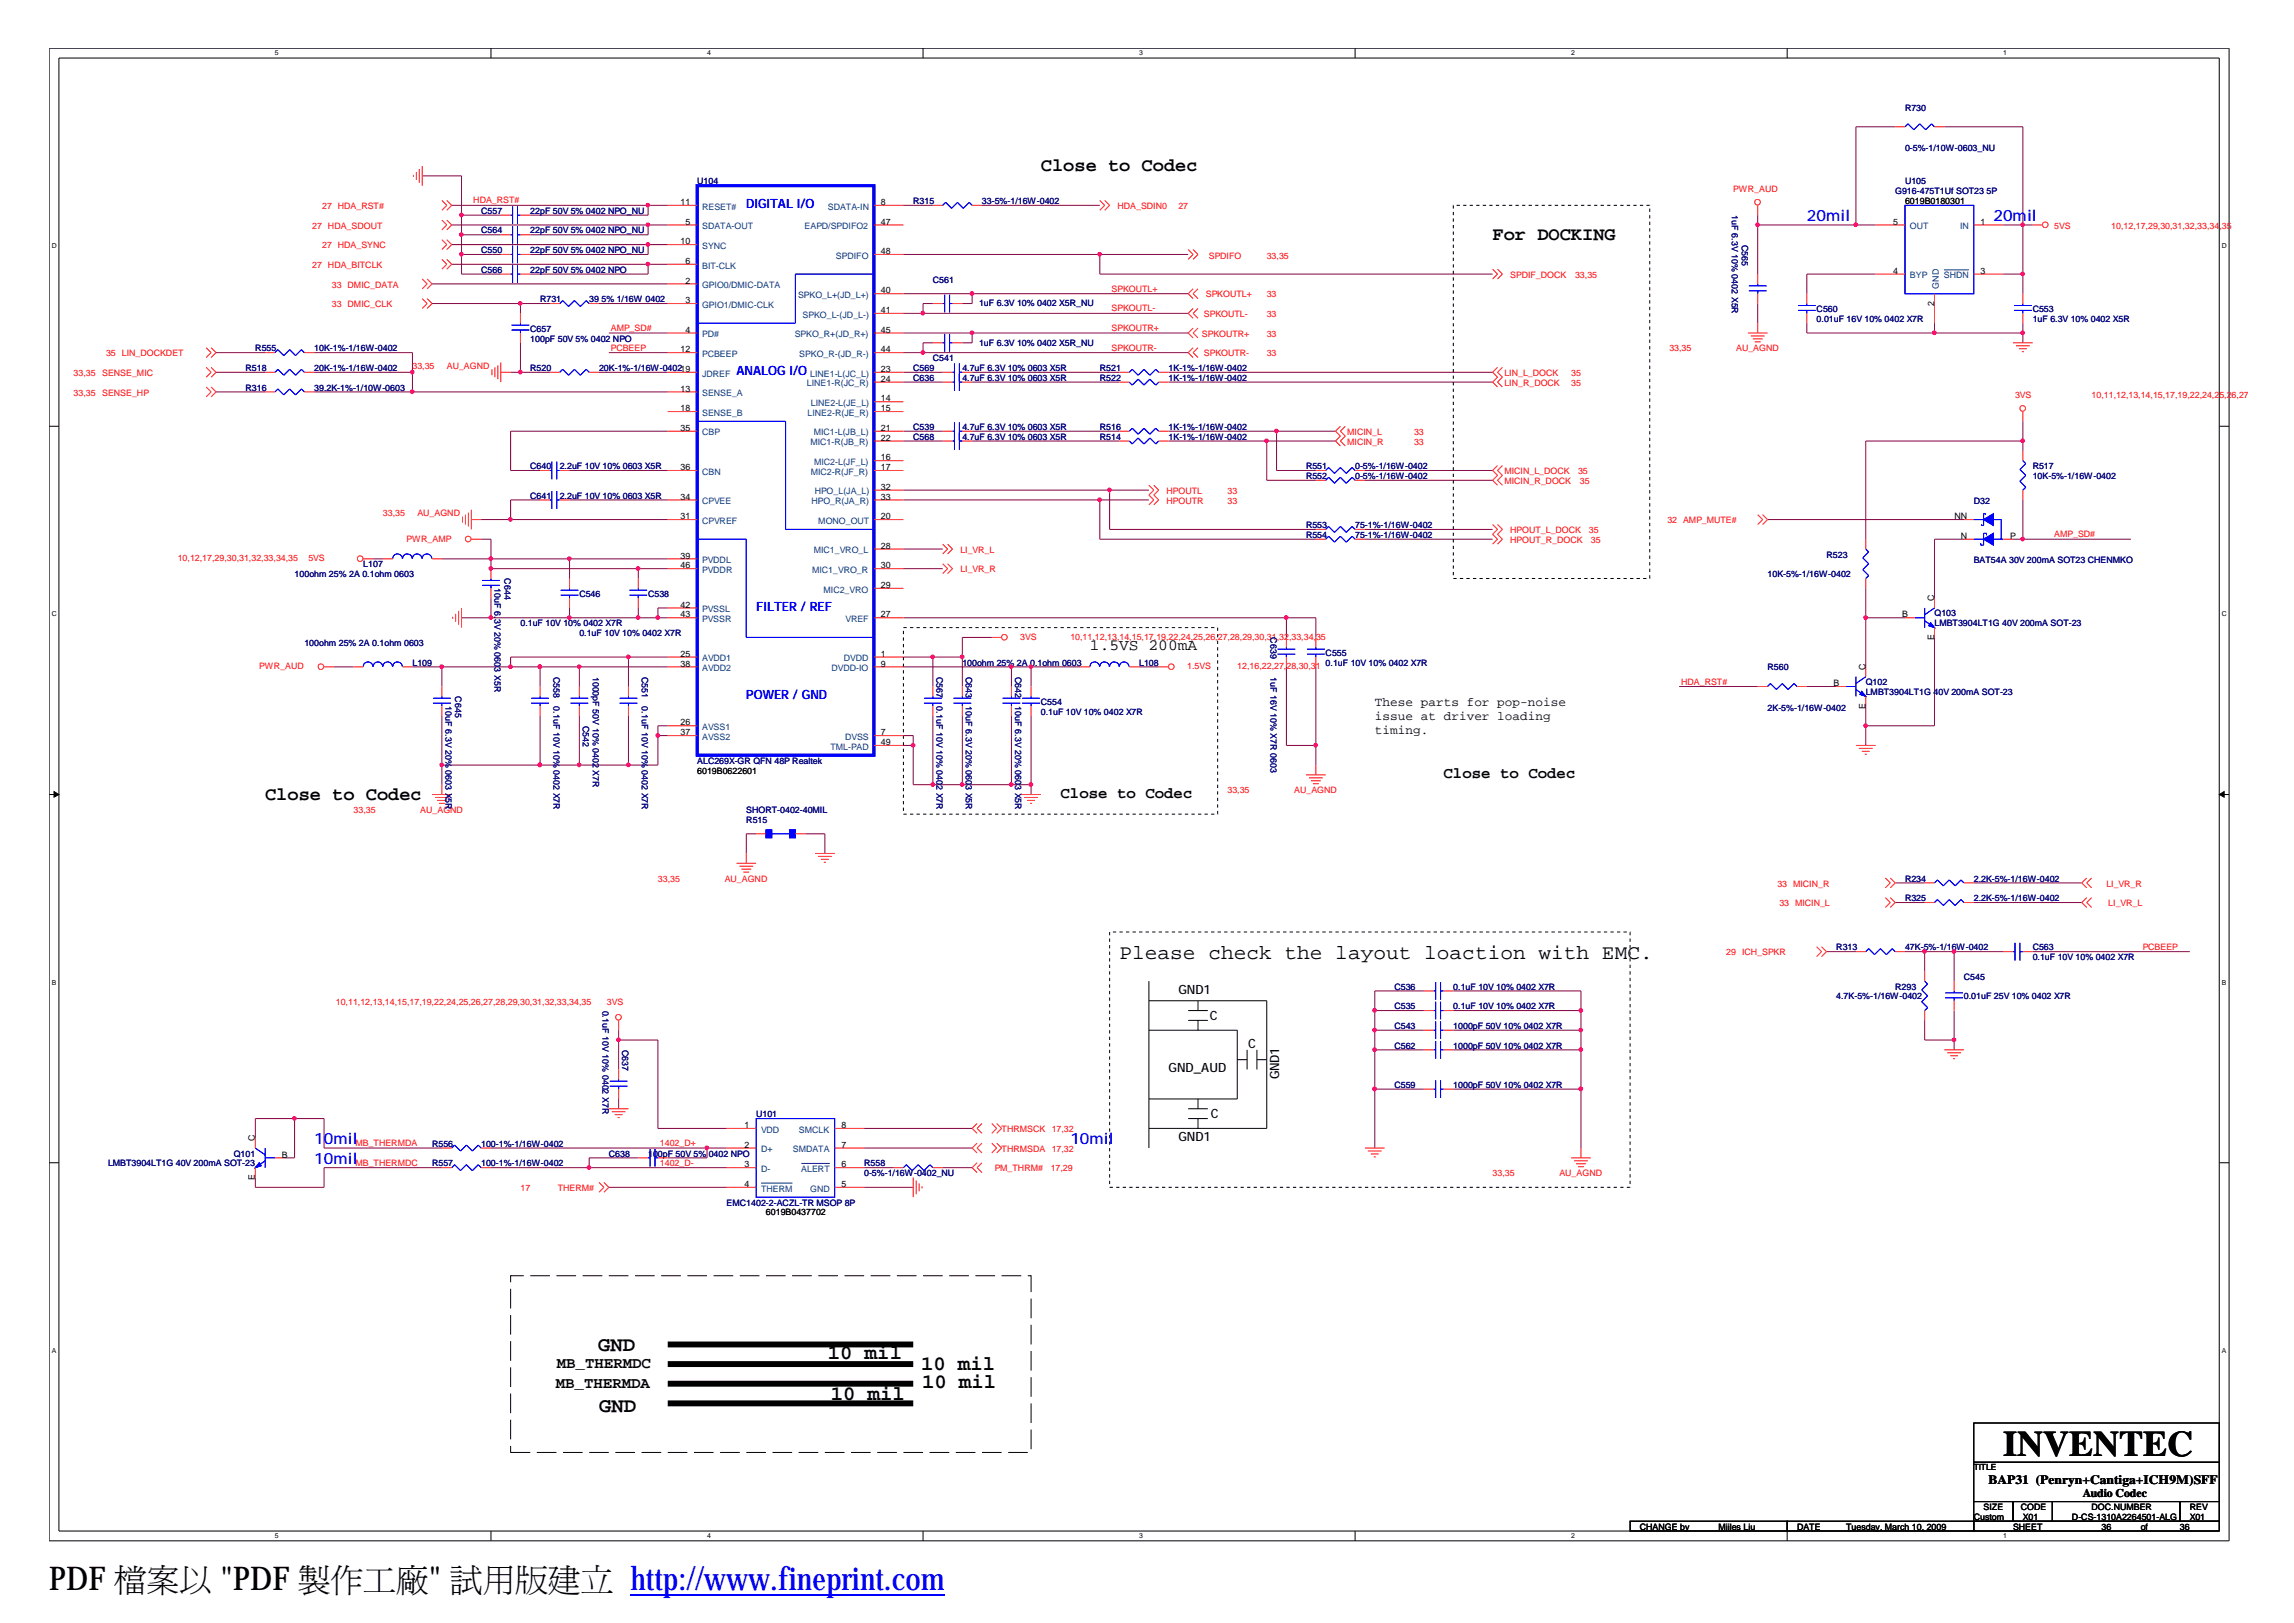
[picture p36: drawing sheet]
<svg xmlns="http://www.w3.org/2000/svg" width="297mm" height="210mm" viewBox="0 0 297 210" stroke-linecap="round" stroke-linejoin="round" font-family="sans-serif">
<defs><g id="words">
<text font-size="4.7" x="259.1" y="188.3">INVENTEC</text>
<g font-size="4.2">
<text x="6.3" y="205.7">PDF 檔</text>
<text x="19" y="205.7">案</text>
<text x="23.2" y="205.7">以製&quot; 試立</text>
<text x="28.5" y="205.7">&quot;PDF</text>
<text x="42.8" y="205.7">作</text>
<text x="47" y="205.7">工用</text>
<text x="51.2" y="205.7">廠版</text>
<text x="70.9" y="205.7">建</text>
</g>
<text font-size="4.2" fill="#00f" x="81.5" y="205.7">http://www.fineprint.com</text>
<g font-size="2.7">
<text x="144.8" y="124">Please check the layout loaction with EMC.</text>
<text x="77.3" y="174.7">GND</text>
<text x="107.1" y="175.7">10 mil</text>
<text x="119.1" y="177.1">10 mil</text>
<text x="119.3" y="179.5">10 mil</text>
<text x="77.5" y="182.6">GND</text>
<text x="107.4" y="181.1">10 mil</text>
</g>
<g font-size="2.4">
<text x="134.6" y="22.2">Close to Codec</text>
<text x="193" y="31">For DOCKING</text>
<text x="34.3" y="103.4">Close to Codec</text>
</g>
<g font-size="2" fill="#00f">
<text x="233.7" y="28.6">20mil</text>
<text x="257.8" y="28.6">20m</text>
<text x="262.2" y="28.6">il</text>
<text x="40.6" y="148">10mil</text>
<text x="138.4" y="148">10mil</text>
<text x="40.6" y="150.5">10mil</text>
</g>
<g font-size="2">
<text x="141" y="84">1.5VS 200mA</text>
<text x="186.7" y="100.6">Close to Codec</text>
<text x="137.2" y="103.2">Close to Codec</text>
<text x="71.9" y="179.5">MB_THERMDA</text>
<text x="72" y="177">MB_THERMDC</text>
</g>
<g font-size="1.7" fill="#00f">
<text x="96.5" y="26.9">DIGITAL I/O</text>
<text x="95.2" y="48.5">ANALOG I/O</text>
<text x="97.8" y="79">FILTER / REF</text>
<text x="96.5" y="90.4">POWER / GND</text>
</g>
<g font-size="1.7">
<text x="177.8" y="91.4">These parts for pop-noise</text>
<text x="177.8" y="93.1">issue at driver loading</text>
<text x="177.8" y="94.9">timing.</text>
<text x="152.4" y="128.5">GND1</text>
<text x="156.5" y="131.9">C</text>
<text x="161.4" y="135.5">C</text>
<text x="151.1" y="138.7">GND_AUD</text>
<text x="165.4" y="139.6" transform="rotate(-90 165.4 139.6)">GND1</text>
<text x="152.4" y="147.5">GND1</text>
<text x="156.6" y="144.6">C</text>
<text x="257.2" y="191.9">BAP31 (Penryn+Cantiga+ICH9M)SFF</text>
</g>
<text font-size="1.5" x="269.4" y="193.6">Audio Codec</text>
<g font-size="1.1" fill="#000080">
<text x="246.4" y="14.3">R730</text>
<text x="90.2" y="23.8">U104</text>
<text x="246.4" y="19.5">0-5%-1/10W-0603_NU</text>
<text x="246.4" y="23.8">U105</text>
<text x="62.2" y="27.7">C557</text>
<text x="68.6" y="27.7">22pF 50V 5% 0402 NPO_NU</text>
<text x="68.6" y="27.7">22pF 50</text>
<text x="73.8" y="27.7">5% 0402 N</text>
<text x="118.1" y="26.4">R315</text>
<text x="127" y="26.4">33-5%-1/16W-0402</text>
<text x="224" y="27.8" transform="rotate(90 224 27.8)">1uF 6.3V 10% 0402 X5R</text>
<text x="245.1" y="25.1">G916-475T1Uf SOT23 5P</text>
<text x="62.2" y="35.3">C566</text>
<text x="62.2" y="32.7">C550</text>
<text x="62.2" y="30.2">C564</text>
<text x="68.6" y="35.3">22pF 50V 5% 0402 NPO</text>
<text x="68.6" y="32.7">22pF 50V 5% 0402 NPO_NU</text>
<text x="68.6" y="32.7">22pF 50</text>
<text x="68.6" y="30.2">22pF 50V 5% 0402 NPO_NU</text>
<text x="68.6" y="30.2">22pF 50</text>
<text x="73.8" y="32.7">5% 0402 N</text>
<text x="73.8" y="30.2">5% 0402 N</text>
<text x="225.3" y="31.6" transform="rotate(90 225.3 31.6)">C565</text>
<text x="69.8" y="39.1">R731</text>
<text x="76.2" y="39.1">39 5% 1/16W 0402</text>
<text x="120.6" y="36.5">C561</text>
<text x="126.6" y="39.6">1uF 6.3V 10% 0402 X5R_NU</text>
<text x="234.9" y="40.4">C560</text>
<text x="234.9" y="41.6">0.01uF 16V 10% 0402 X7R</text>
<text x="262.9" y="40.4">C553</text>
<text x="262.9" y="41.6">1uF 6.3V 10% 0402 X5R</text>
<text x="31.7" y="48">R518</text>
<text x="33" y="45.4">R555</text>
<text x="40.6" y="48">20K-1%-1/16W-0402</text>
<text x="40.6" y="45.4">10K-1%-1/16W-0402</text>
<text x="68.6" y="48">R520</text>
<text x="68.6" y="42.9">C657</text>
<text x="68.6" y="44.2">100pF 50V 5% 0402 NPO</text>
<text x="77.5" y="48">20K-1%-1/16W-040219</text>
<text x="118.1" y="48">C569</text>
<text x="120.6" y="46.7">C541</text>
<text x="124.5" y="48">4.7uF 6.3V 10% 0603 X5R</text>
<text x="124.5" y="48">4.7uF 6.3</text>
<text x="126.6" y="44.8">1uF 6.3V 10% 0402 X5R_NU</text>
<text x="130.3" y="48">10% 0603</text>
<text x="142.2" y="48">R521</text>
<text x="151.1" y="48">1K-1%-1/16W-0402</text>
<text x="31.7" y="50.5">R316</text>
<text x="40.6" y="50.5">39.2K-1%-1/10W-0603</text>
<text x="118.1" y="49.2">C636</text>
<text x="124.5" y="49.2">4.7uF 6.3V 10% 0603 X5R</text>
<text x="124.5" y="49.2">4.7uF 6.3</text>
<text x="130.3" y="49.2">10% 0603</text>
<text x="142.2" y="49.2">R522</text>
<text x="151.1" y="49.2">1K-1%-1/16W-0402</text>
<text x="118.1" y="55.6">C539</text>
<text x="118.1" y="56.9">C568</text>
<text x="124.5" y="55.6">4.7uF 6.3V 10% 0603 X5R</text>
<text x="124.5" y="55.6">4.7uF 6.3</text>
<text x="124.5" y="56.9">4.7uF 6.3V 10% 0603 X5R</text>
<text x="124.5" y="56.9">4.7uF 6.3</text>
<text x="130.3" y="55.6">10% 0603</text>
<text x="130.3" y="56.9">10% 0603</text>
<text x="142.2" y="55.6">R516</text>
<text x="142.2" y="56.9">R514</text>
<text x="151.1" y="55.6">1K-1%-1/16W-0402</text>
<text x="151.1" y="56.9">1K-1%-1/16W-0402</text>
<text x="68.6" y="60.7">C640</text>
<text x="68.6" y="64.5">C641</text>
<text x="72.4" y="60.7">2.2uF 10V 10% 0603 X5R</text>
<text x="72.4" y="60.7">2.2uF 10</text>
<text x="72.4" y="64.5">2.2uF 10V 10% 0603 X5R</text>
<text x="72.4" y="64.5">2.2uF 10</text>
<text x="77.9" y="60.7">10% 0603</text>
<text x="77.9" y="64.5">10% 0603</text>
<text x="168.9" y="60.7">R551</text>
<text x="168.9" y="61.9">R552</text>
<text x="175.3" y="60.7">0-5%-1/16W-0402</text>
<text x="175.3" y="61.9">0-5%-1/16W-0402</text>
<text x="255.3" y="65.1">D32</text>
<text x="262.9" y="60.7">R517</text>
<text x="262.9" y="61.9">10K-5%-1/16W-0402</text>
<text x="168.9" y="69.6">R554</text>
<text x="168.9" y="68.3">R553</text>
<text x="175.3" y="69.6">75-1%-1/16W-0402</text>
<text x="175.3" y="68.3">75-1%-1/16W-0402</text>
<text x="38.1" y="74.6">100ohm 25% 2A 0.1ohm 0603</text>
<text x="47" y="73.4">L107</text>
<text x="64" y="76.1" transform="rotate(90 64 76.1)">10uF 6.</text>
<text x="65.2" y="74.8" transform="rotate(90 65.2 74.8)">C644</text>
<text x="74.9" y="77.2">C546</text>
<text x="83.8" y="77.2">C538</text>
<text x="228.6" y="74.6">10K-5%-1/16W-0402</text>
<text x="236.2" y="72.1">R523</text>
<text x="255.3" y="72.9">BAT54A 30V 200mA SOT23 CHENMKO</text>
<text x="39.4" y="83.5">100ohm 25% 2A 0.1ohm 0603</text>
<text x="64" y="80" transform="rotate(90 64 80)">3V 20% 060</text>
<text x="67.3" y="81">0.1uF 10V 10% 0402 X7R</text>
<text x="74.9" y="82.3">0.1uF 10V 10% 0402 X7R</text>
<text x="164.3" y="82.4" transform="rotate(90 164.3 82.4)">C639</text>
<text x="250.2" y="79.7">Q103</text>
<text x="250.2" y="81">LMBT3904LT1G 40V 200mA SOT-23</text>
<text x="53.3" y="86.1">L109</text>
<text x="64" y="86.3" transform="rotate(90 64 86.3)">3 X5R</text>
<text x="71.6" y="87.5" transform="rotate(90 71.6 87.5)">C558</text>
<text x="76.7" y="87.5" transform="rotate(90 76.7 87.5)">1000pF 50V 10% 0402</text>
<text x="83" y="87.5" transform="rotate(90 83 87.5)">C551</text>
<text x="121.1" y="87.5" transform="rotate(90 121.1 87.5)">C567</text>
<text x="124.5" y="86.1">100ohm 25% 2A 0.1ohm 0603</text>
<text x="124.9" y="87.5" transform="rotate(90 124.9 87.5)">C643</text>
<text x="131.3" y="87.5" transform="rotate(90 131.3 87.5)">C642</text>
<text x="147.3" y="86.1">L108</text>
<text x="164.3" y="87.5" transform="rotate(90 164.3 87.5)">1uF 16V 10% X7R 0603</text>
<text x="171.4" y="84.8">C555</text>
<text x="171.4" y="86.1">0.1uF 10V 10% 0402 X7R</text>
<text x="228.6" y="86.7">R560</text>
<text x="241.3" y="88.6">Q102</text>
<text x="241.3" y="89.9">LMBT3904LT1G 40V 200mA SOT-23</text>
<text x="57.6" y="91.3" transform="rotate(90 57.6 91.3)">10uF 6.3V 20%</text>
<text x="58.9" y="90.1" transform="rotate(90 58.9 90.1)">C645</text>
<text x="71.6" y="91.3" transform="rotate(90 71.6 91.3)">0.1uF 10V 10%</text>
<text x="75.4" y="93.9" transform="rotate(90 75.4 93.9)">C542</text>
<text x="83" y="91.3" transform="rotate(90 83 91.3)">0.1uF 10V 10%</text>
<text x="121.1" y="91.3" transform="rotate(90 121.1 91.3)">0.1uF 10V 10% 040</text>
<text x="124.9" y="91.3" transform="rotate(90 124.9 91.3)">10uF 6.3V 20% 060</text>
<text x="131.3" y="91.3" transform="rotate(90 131.3 91.3)">10uF 6.3V 20% 060</text>
<text x="134.6" y="91.2">C554</text>
<text x="134.6" y="92.4">0.1uF 10V 10% 0402 X7R</text>
<text x="228.6" y="91.9">2K-5%-1/16W-0402</text>
<text x="57.6" y="99.6" transform="rotate(90 57.6 99.6)">0603 X5R</text>
<text x="71.6" y="99.6" transform="rotate(90 71.6 99.6)">0402 X7R</text>
<text x="76.7" y="99.6" transform="rotate(90 76.7 99.6)">X7R</text>
<text x="83" y="99.6" transform="rotate(90 83 99.6)">0402 X7R</text>
<text x="90.2" y="98.8">ALC269X-GR QFN 48P Realtek</text>
<text x="121.1" y="101.5" transform="rotate(90 121.1 101.5)">2 X7R</text>
<text x="124.9" y="101.5" transform="rotate(90 124.9 101.5)">3 X5R</text>
<text x="131.3" y="101.5" transform="rotate(90 131.3 101.5)">3 X5R</text>
<text x="96.5" y="106.4">R515</text>
<text x="96.5" y="105.1">SHORT-0402-40MIL</text>
<text x="246.4" y="116.6">R325</text>
<text x="246.4" y="114">R234</text>
<text x="255.3" y="116.6">2.2K-5%-1/16W-0402</text>
<text x="255.3" y="114">2.2K-5%-1/16W-0402</text>
<text x="237.5" y="122.9">R313</text>
<text x="246.4" y="122.9">47K-5%-1/16W-0402</text>
<text x="262.9" y="122.9">C563</text>
<text x="262.9" y="124.2">0.1uF 10V 10% 0402 X7R</text>
<text x="77.9" y="130.7" transform="rotate(90 77.9 130.7)">0.1uF 10V 10% 0402 X7R</text>
<text x="180.3" y="130.5">C535</text>
<text x="180.3" y="128">C536</text>
<text x="188" y="130.5">0.1uF 10V 10% 0402 X7R</text>
<text x="188" y="130.5">0.1uF 10</text>
<text x="188" y="128">0.1uF 10V 10% 0402 X7R</text>
<text x="188" y="128">0.1uF 10</text>
<text x="193.5" y="130.5">10% 0402</text>
<text x="193.5" y="128">10% 0402</text>
<text x="237.5" y="129.3">4.7K-5%-1/16W-0402</text>
<text x="245.1" y="128">R293</text>
<text x="254" y="126.7">C545</text>
<text x="254" y="129.3">0.01uF 25V 10% 0402 X7R</text>
<text x="80.5" y="135.8" transform="rotate(90 80.5 135.8)">C637</text>
<text x="180.3" y="133.1">C543</text>
<text x="180.3" y="135.6">C562</text>
<text x="188" y="133.1">1000pF 50V 10% 0402 X7R</text>
<text x="188" y="133.1">1000pF 50</text>
<text x="188" y="135.6">1000pF 50V 10% 0402 X7R</text>
<text x="188" y="135.6">1000pF 50</text>
<text x="194.5" y="133.1">10% 0402</text>
<text x="194.5" y="135.6">10% 0402</text>
<text x="180.3" y="140.7">C559</text>
<text x="188" y="140.7">1000pF 50V 10% 0402 X7R</text>
<text x="188" y="140.7">1000pF 50</text>
<text x="194.5" y="140.7">10% 0402</text>
<text x="30.2" y="149.6">Q101</text>
<text x="55.9" y="148.3">R556</text>
<text x="62.2" y="148.3">100-1%-1/16W-0402</text>
<text x="78.7" y="149.6">C638</text>
<text x="83.8" y="149.6">100pF 50V 5% 0402 NPO</text>
<text x="97.8" y="144.5">U101</text>
<text x="14" y="150.8">LMBT3904LT1G 40V 200mA SOT-23</text>
<text x="55.9" y="150.8">R557</text>
<text x="62.2" y="150.8">100-1%-1/16W-0402</text>
<text x="94" y="155.9">EMC1402-2-ACZL-TR MSOP 8P</text>
<text x="111.8" y="150.8">R558</text>
<text x="111.8" y="152.1">0-5%-1/16W-0402_NU</text>
</g>
<g font-size="1.1" fill="#f00">
<text x="40.4" y="29.6">27 HDA_SDOUT</text>
<text x="41.7" y="27">27 HDA_RST#</text>
<text x="61.2" y="26.3">HDA_RST#</text>
<text x="144.5" y="27">HDA_SDIN0</text>
<text x="152.4" y="27">27</text>
<text x="224.2" y="24.9">PWR_AUD</text>
<text x="265.7" y="29.6">5VS</text>
<text x="273" y="29.6">10,12,17,29,30,31,32,33,34,35</text>
<text x="40.4" y="34.6">27 HDA_BITCLK</text>
<text x="41.7" y="32.1">27 HDA_SYNC</text>
<text x="156.3" y="33.5">SPDIFO</text>
<text x="163.8" y="33.5">33,35</text>
<text x="195.3" y="35.9">SPDIF_DOCK</text>
<text x="203.7" y="35.9">33,35</text>
<text x="42.9" y="37.2">33 DMIC_DATA</text>
<text x="42.9" y="39.7">33 DMIC_CLK</text>
<text x="143.8" y="37.7">SPKOUTL+</text>
<text x="143.8" y="40.3">SPKOUTL-</text>
<text x="155.7" y="41">SPKOUTL-</text>
<text x="156" y="38.5">SPKOUTL+</text>
<text x="163.8" y="38.5">33</text>
<text x="163.8" y="41">33</text>
<text x="13.7" y="46.1">35 LIN_DOCKDET</text>
<text x="53.3" y="47.7">33,35</text>
<text x="57.8" y="47.7">AU_AGND</text>
<text x="79" y="45.4">PCBEEP</text>
<text x="79" y="42.8">AMP_SD#</text>
<text x="143.8" y="42.8">SPKOUTR+</text>
<text x="143.8" y="45.4">SPKOUTR-</text>
<text x="155.4" y="43.5">SPKOUTR+</text>
<text x="155.7" y="46.1">SPKOUTR-</text>
<text x="163.8" y="46.1">33</text>
<text x="163.8" y="43.5">33</text>
<text x="215.9" y="45.4">33,35</text>
<text x="224.5" y="45.4">AU_AGND</text>
<text x="9.5" y="48.6">33,35</text>
<text x="9.5" y="51.2">33,35</text>
<text x="13.2" y="48.6">SENSE_MIC</text>
<text x="13.2" y="51.2">SENSE_HP</text>
<text x="194.6" y="48.6">LIN_L_DOCK</text>
<text x="194.6" y="49.9">LIN_R_DOCK</text>
<text x="203.2" y="48.6">35</text>
<text x="203.2" y="49.9">35</text>
<text x="260.6" y="51.5">3VS</text>
<text x="270.5" y="51.5">10,11,12,13,14,15,17,19,22,24,25,26,27,28,29,30,31,3</text>
<text x="174.2" y="56.2">MICIN_L</text>
<text x="174.2" y="57.5">MICIN_R</text>
<text x="182.9" y="56.2">33</text>
<text x="182.9" y="57.5">33</text>
<text x="150.9" y="63.9">HPOUTL</text>
<text x="150.9" y="65.1">HPOUTR</text>
<text x="158.7" y="63.9">33</text>
<text x="158.7" y="65.1">33</text>
<text x="194.6" y="61.3">MICIN_L_DOCK</text>
<text x="194.6" y="62.6">MICIN_R_DOCK</text>
<text x="204.1" y="61.3">35</text>
<text x="204.3" y="62.6">35</text>
<text x="49.5" y="66.8">33,35</text>
<text x="52.6" y="70.1">PWR_AMP</text>
<text x="54" y="66.8">AU_AGND</text>
<text x="124.2" y="71.5">LI_VR_L</text>
<text x="195.3" y="68.9">HPOUT_L_DOCK</text>
<text x="195.3" y="70.2">HPOUT_R_DOCK</text>
<text x="205.5" y="68.9">35</text>
<text x="205.7" y="70.2">35</text>
<text x="215.6" y="67.7">32 AMP_MUTE#</text>
<text x="265.7" y="69.5">AMP_SD#</text>
<text x="23" y="72.6">10,12,17,29,30,31,32,33,34,35</text>
<text x="39.9" y="72.6">5VS</text>
<text x="124.2" y="74">LI_VR_R</text>
<text x="132" y="82.8">3VS</text>
<text x="138.4" y="82.8">10,11,12,13,14,15,17,19,22,24,25,26,27,28,29,30,31,32,33,34,35</text>
<text x="33.5" y="86.6">PWR_AUD</text>
<text x="153.5" y="86.6">1.5VS</text>
<text x="160" y="86.6">12,16,22,27,28,30,31</text>
<text x="217.4" y="88.5">HDA_RST#</text>
<text x="45.7" y="105.1">33,35</text>
<text x="54.4" y="105.1">AU_AGND</text>
<text x="158.7" y="102.6">33,35</text>
<text x="167.4" y="102.6">AU_AGND</text>
<text x="85.1" y="114">33,35</text>
<text x="93.7" y="114">AU_AGND</text>
<text x="229.9" y="114.7">33 MICIN_R</text>
<text x="230.1" y="117.2">33 MICIN_L</text>
<text x="272.4" y="114.7">LI_VR_R</text>
<text x="272.7" y="117.2">LI_VR_L</text>
<text x="223.3" y="123.5">29 ICH_SPKR</text>
<text x="277.1" y="122.8">PCBEEP</text>
<text x="43.4" y="130">10,11,12,13,14,15,17,19,22,24,25,26,27,28,29,30,31,32,33,34,35</text>
<text x="78.5" y="130">3VS</text>
<text x="46" y="148.2">MB_THERMDA</text>
<text x="85.3" y="148.2">1402_D+</text>
<text x="129.5" y="146.4">THRMSCK</text>
<text x="129.5" y="148.9">THRMSDA</text>
<text x="136" y="146.4">17,32</text>
<text x="136" y="148.9">17,32</text>
<text x="46" y="150.8">MB_THERMDC</text>
<text x="67.3" y="154">17</text>
<text x="72.1" y="154">THERM#</text>
<text x="85.3" y="150.8">1402_D-</text>
<text x="128.7" y="151.5">PM_THRM#</text>
<text x="135.9" y="151.5">17,29</text>
<text x="193" y="152.1">33,35</text>
<text x="201.7" y="152.1">AU_AGND</text>
</g>
<g font-size="1.1">
<text x="88" y="26.5">11</text>
<text x="88.6" y="29.1">5</text>
<text x="113.9" y="29.1">47</text>
<text x="113.9" y="26.5">8</text>
<text x="244.9" y="29.1">5</text>
<text x="246.4" y="26.4">6019B0180301</text>
<text x="256.2" y="29.1">1</text>
<text x="88" y="31.6">10</text>
<text x="88.6" y="34.1">6</text>
<text x="113.9" y="32.9">48</text>
<text x="244.9" y="35.4">4</text>
<text x="256.2" y="35.4">3</text>
<text x="88.6" y="36.7">2</text>
<text x="88.6" y="39.2">3</text>
<text x="113.9" y="37.9">40</text>
<text x="113.9" y="40.5">41</text>
<text x="250.1" y="39.5" transform="rotate(-90 250.1 39.5)">2</text>
<text x="88" y="45.6">12</text>
<text x="88.6" y="43">4</text>
<text x="113.9" y="43">45</text>
<text x="113.9" y="45.6">44</text>
<text x="88" y="53.2">18</text>
<text x="88" y="50.6">13</text>
<text x="113.9" y="49.4">24</text>
<text x="113.9" y="51.9">14</text>
<text x="113.9" y="48.1">23</text>
<text x="113.9" y="53.2">15</text>
<text x="88" y="55.7">35</text>
<text x="113.9" y="57">22</text>
<text x="113.9" y="55.7">21</text>
<text x="113.9" y="59.5">16</text>
<text x="88" y="60.8">36</text>
<text x="88" y="64.6">34</text>
<text x="113.9" y="63.3">32</text>
<text x="113.9" y="60.8">17</text>
<text x="113.9" y="64.6">33</text>
<text x="88" y="67.2">31</text>
<text x="113.9" y="71">28</text>
<text x="113.9" y="67.2">20</text>
<text x="252.8" y="67.2">NN</text>
<text x="253.6" y="69.7">N</text>
<text x="260" y="69.7">P</text>
<text x="88" y="72.2">39</text>
<text x="88" y="73.5">46</text>
<text x="113.9" y="73.5">30</text>
<text x="113.9" y="76">29</text>
<text x="250.1" y="77.7" transform="rotate(-90 250.1 77.7)">C</text>
<text x="88" y="78.6">42</text>
<text x="88" y="79.9">43</text>
<text x="113.9" y="79.9">27</text>
<text x="246" y="79.9">B</text>
<text x="250.1" y="82.8" transform="rotate(-90 250.1 82.8)">E</text>
<text x="88" y="84.9">25</text>
<text x="88" y="86.2">38</text>
<text x="113.9" y="84.9">1</text>
<text x="113.9" y="86.2">9</text>
<text x="237.1" y="88.7">B</text>
<text x="241.3" y="86.6" transform="rotate(-90 241.3 86.6)">C</text>
<text x="88" y="93.8">26</text>
<text x="88" y="95.1">37</text>
<text x="113.9" y="95.1">7</text>
<text x="241.3" y="91.7" transform="rotate(-90 241.3 91.7)">E</text>
<text x="90.2" y="100">6019B0622601</text>
<text x="113.9" y="96.4">49</text>
<text x="33" y="147.6" transform="rotate(-90 33 147.6)">C</text>
<text x="36.4" y="149.7">B</text>
<text x="96.3" y="145.9">1</text>
<text x="96.3" y="148.4">2</text>
<text x="108.8" y="148.4">7</text>
<text x="108.8" y="145.9">8</text>
<text x="33" y="152.7" transform="rotate(-90 33 152.7)">E</text>
<text x="96.3" y="151">3</text>
<text x="96.3" y="153.5">4</text>
<text x="108.8" y="153.5">5</text>
<text x="108.8" y="151">6</text>
<text x="99.1" y="157.2">6019B0437702</text>
<text x="255.3" y="190.2">TITLE</text>
<text x="212.1" y="197.8">CHANGE by</text>
<text x="222.2" y="197.8">Miiles Liu</text>
<text x="232.4" y="197.8">DATE</text>
<text x="238.8" y="197.8">Tuesday, March 10, 2009</text>
<text x="255.3" y="196.6">Custom</text>
<text x="256.5" y="195.3">SIZE</text>
<text x="260.3" y="197.8">SHEET</text>
<text x="261.4" y="195.3">CODE</text>
<text x="261.6" y="196.6">X01</text>
<text x="268" y="196.6">D-CS-1310A2264501-ALG</text>
<text x="270.5" y="195.3">DOC.NUMBER</text>
<text x="271.8" y="197.8">36</text>
<text x="276.9" y="197.8">of</text>
<text x="281.9" y="197.8">36</text>
<text x="283.2" y="195.3">REV</text>
<text x="283.2" y="196.6">X01</text>
</g>
<g font-size="1.1" fill="#004080">
<text x="90.8" y="29.6">SDATA-OUT</text>
<text x="90.8" y="27.1">RESET#</text>
<text x="104.1" y="29.6">EAPD/SPDIFO2</text>
<text x="107.1" y="27.1">SDATA-IN</text>
<text x="247" y="29.6">OUT</text>
<text x="253.5" y="29.6">IN</text>
<text x="90.8" y="34.7">BIT-CLK</text>
<text x="90.8" y="32.2">SYNC</text>
<text x="108.1" y="33.5">SPDIFO</text>
<text x="247" y="36">BYP</text>
<text x="251.4" y="36">SHDN</text>
<text x="90.8" y="37.3">GPIO0/DMIC-DATA</text>
<text x="90.8" y="39.8">GPIO1/DMIC-CLK</text>
<text x="103.2" y="38.5">SPKO_L+(JD_L+)</text>
<text x="103.8" y="41.1">SPKO_L-(JD_L-)</text>
<text x="250.7" y="37.4" transform="rotate(-90 250.7 37.4)">GND</text>
<text x="90.8" y="43.6">PD#</text>
<text x="90.8" y="46.2">PCBEEP</text>
<text x="102.8" y="43.6">SPKO_R+(JD_R+)</text>
<text x="103.4" y="46.2">SPKO_R-(JD_R-)</text>
<text x="90.8" y="48.7">JDREF</text>
<text x="90.8" y="53.8">SENSE_B</text>
<text x="90.8" y="51.2">SENSE_A</text>
<text x="104.4" y="50">LINE1-R(JC_R)</text>
<text x="104.4" y="53.8">LINE2-R(JE_R)</text>
<text x="104.8" y="48.7">LINE1-L(JC_L)</text>
<text x="104.9" y="52.5">LINE2-L(JE_L)</text>
<text x="90.8" y="56.3">CBP</text>
<text x="104.8" y="57.6">MIC1-R(JB_R)</text>
<text x="105.2" y="56.3">MIC1-L(JB_L)</text>
<text x="90.8" y="61.4">CBN</text>
<text x="90.8" y="65.2">CPVEE</text>
<text x="104.9" y="61.4">MIC2-R(JF_R)</text>
<text x="104.9" y="65.2">HPO_R(JA_R)</text>
<text x="105.3" y="60.1">MIC2-L(JF_L)</text>
<text x="105.4" y="63.9">HPO_L(JA_L)</text>
<text x="90.8" y="67.7">CPVREF</text>
<text x="105.2" y="71.6">MIC1_VRO_L</text>
<text x="105.8" y="67.7">MONO_OUT</text>
<text x="90.8" y="72.8">PVDDL</text>
<text x="90.8" y="74.1">PVDDR</text>
<text x="105" y="74.1">MIC1_VRO_R</text>
<text x="106.5" y="76.6">MIC2_VRO</text>
<text x="90.8" y="79.2">PVSSL</text>
<text x="90.8" y="80.4">PVSSR</text>
<text x="109.3" y="80.4">VREF</text>
<text x="90.8" y="85.5">AVDD1</text>
<text x="90.8" y="86.8">AVDD2</text>
<text x="107.5" y="86.8">DVDD-IO</text>
<text x="109.1" y="85.5">DVDD</text>
<text x="90.8" y="94.4">AVSS1</text>
<text x="90.8" y="95.7">AVSS2</text>
<text x="109.3" y="95.7">DVSS</text>
<text x="107.4" y="97">TML-PAD</text>
<text x="98.4" y="146.5">VDD</text>
<text x="98.4" y="149">D+</text>
<text x="102.5" y="149">SMDATA</text>
<text x="103.3" y="146.5">SMCLK</text>
<text x="98.4" y="151.6">D-</text>
<text x="98.4" y="154.1">THERM</text>
<text x="103.6" y="151.6">ALERT</text>
<text x="104.8" y="154.1">GND</text>
</g>
<g font-size=".9">
<text x="35.6" y="7.2">5</text>
<text x="91.4" y="7.2">4</text>
<text x="147.3" y="7.2">3</text>
<text x="203.2" y="7.2">2</text>
<text x="259.1" y="7.2">1</text>
<text x="6.7" y="32.1">D</text>
<text x="287.4" y="32.1">D</text>
<text x="6.7" y="79.7">C</text>
<text x="287.4" y="79.7">C</text>
<text x="6.7" y="127.4">B</text>
<text x="287.4" y="127.4">B</text>
<text x="6.7" y="175">A</text>
<text x="287.4" y="175">A</text>
<text x="35.6" y="198.9">5</text>
<text x="91.4" y="198.9">4</text>
<text x="147.3" y="198.9">3</text>
<text x="203.2" y="198.9">2</text>
<text x="259.1" y="198.9">1</text>
</g>
</g></defs>
<g fill="none" stroke="#000" stroke-width=".13">
<path d="M6.3 6.2h282v193.1h-282zM7.6 7.5h279.4v190.5h-279.4zM63.5 6.2v1.3M119.4 6.2v1.3M175.3 6.2v1.3M231.1 6.2v1.3M6.3 55.1h1.3M287 55.1h1.3M6.3 102.8h1.3M287 102.8h1.3M148.6 129.4h15.2v16.5h-15.2M148.6 133.2h11.4v8.9h-11.4"/>
<path d="M148.6 126.9v21.6M153.7 132h2.5M153.7 130.7h2.5M154.9 129.4v1.3M154.9 132v1.2M160 137h1.3M161.3 135.8v2.5M162.6 137h1.2M162.6 135.8v2.5M6.3 150.4h1.3M153.7 143.4h2.5M153.7 144.7h2.5"/>
<path d="M154.9 142.1v1.3M154.9 144.7v1.2M287 150.4h1.3M63.5 198v1.3M119.4 198v1.3M175.3 198v1.3M210.8 196.7h20.3v1.3h-20.3zM231.1 196.7h24.2v1.3h-24.2zM231.1 198v1.3M255.3 184h31.7v5.1h-31.7zM255.3 194.2h5v2.5h-5zM255.3 196.7h31.7v1.3h-31.7z"/>
<path d="M255.3 189.1h31.7v5.1h-31.7zM260.3 194.2h5.1v2.5h-5.1zM265.4 194.2h16.5v2.5h-16.5zM281.9 194.2h5.1v2.5h-5.1z"/>
</g>
<g fill="#000" stroke="#000" stroke-width=".13">
<path d="M7 102.4l.6 .4-.6 .3z" fill-rule="evenodd"/>
<path d="M287 102.8l.7-.4v.7z" fill-rule="evenodd"/>
</g>
<g fill="none" stroke="#800040" stroke-width=".13">
<path d="M245.1 16.4h-5.1v12.7M251.5 16.4h10.1v21.6M54.6 22.7h5.1v12.7h5.1M55.9 36.7h30.5M55.9 39.3h15.2M58.4 34.2h28M58.4 29.1h28M58.4 26.6h28M58.4 31.6h28M59.7 32.9h5.1M59.7 30.4h5.1M59.7 27.8h5.1"/>
<path d="M67.3 39.3v1.2M77.5 39.3h8.9M83.8 34.2v1.2h-15.2M83.8 31.6v1.3h-15.2M83.8 26.6v1.2h-15.2M83.8 29.1v1.3h-15.2M116.8 32.9h36.9M116.8 26.6h3.8M116.8 38h36.9M120.6 39.3h-1.2v1.2M125.7 38v1.3h-1.2M127 26.6h15.2"/>
<path d="M142.2 32.9v2.5h50.8M227.3 29.1h15.3M227.3 27.8v7.6M227.3 39.3v2.5M242.6 35.4h-8.9v2.6M259.1 35.4h2.5M259.1 29.1h3.8M27.9 45.6h6.4M27.9 48.1h6.4M27.9 50.7h6.4M40.6 45.6h12.7v5.1M40.6 48.1h12.7"/>
<path d="M40.6 50.7h45.8M66 48.1h5.1M67.3 44.3v3.8M77.5 48.1h8.9M78.7 45.6h7.7M78.7 43.1h7.7M86.4 55.8h-20.4v5h3.8M116.8 55.8h5.1M116.8 45.6h36.9M116.8 57h5.1M116.8 48.1h5.1M116.8 43.1h36.9"/>
<path d="M116.8 40.5h36.9M116.8 49.4h5.1M120.6 44.3h-1.2v1.3M125.7 55.8h19.1M125.7 57h19.1M125.7 48.1h19.1M125.7 43.1v1.2h-1.2M125.7 49.4h19.1M151.1 55.8h21.6M151.1 57h21.6M151.1 48.1h41.9M151.1 49.4h41.9"/>
<path d="M163.8 57v5.1h6.4M165.1 55.8v5h5.1M233.7 41.8v1.3h27.9M250.2 41.8v1.3M261.6 57h-20.3v12.7M261.6 41.8v2.5M261.6 54.5v3.8M48.3 72.3h1.2M57.1 72.3h29.3M59.7 79.9h26.7M62.2 69.7h1.3v3.8h22.9M62.2 67.2h24.2"/>
<path d="M63.5 77.4v2.5M69.8 64.7h-3.8v2.5M73.7 64.7h12.7M73.7 60.8h12.7M73.7 72.3v2.5M73.7 78.6v1.3M82.5 73.5v1.3M82.5 78.6v1.3M86.4 78.6h-1.3v1.3M116.8 63.4h31.8M116.8 64.7h31.8M116.8 71h5.1"/>
<path d="M116.8 73.5h5.1M116.8 79.9h53.4v2.5M142.2 64.7v5h28M143.5 63.4v5.1h26.7M166.4 79.9v2.5M176.5 69.7h16.5M176.5 60.8h16.5M176.5 62.1h16.5M176.5 68.5h16.5M228.6 67.2h25.4M241.3 79.9h5.1M241.3 76.1v10.1"/>
<path d="M254 69.7h-3.8v7.7M260.3 69.7h15.3M261.6 64.7v5M43.2 86.2h2.5M53.3 86.2h33.1M57.1 86.2v2.6M57.1 92.6v8.9M69.8 86.2v2.6M69.8 92.6v6.3M74.9 86.2v2.6M74.9 92.6v6.3M81.3 85v3.8"/>
<path d="M81.3 92.6v6.3M85.1 95.1h1.3M86.4 85h-20.4v1.2M86.4 93.9h-1.3v5h-28M116.8 85h7.7M116.8 86.2h22.9M116.8 95.1h1.3v6.4h15.2M116.8 96.4h1.3M120.6 85v3.8M120.6 92.6v8.9M124.5 92.6v8.9M128.3 82.4h-3.8v6.4"/>
<path d="M130.8 86.2v2.6M130.8 92.6v8.9M133.3 86.2v2.6M133.3 92.6v10.2M147.3 86.2h2.6M166.4 86.2v10.2h3.8M170.2 86.2v12.7M217.2 88.8h10.1M233.7 88.8h3.8M241.3 91.3v5.1M250.2 82.4v11.5h-8.9M97.8 107.8h-1.3v2.6"/>
<path d="M104.1 107.8h2.6v2.6M245.1 114.2h3.8M245.1 116.7h3.8M255.3 114.2h13.9M255.3 116.7h13.9M80 134.5h5.1v11.4h8.9M80 133.2v5.1M177.8 130.7h6.3M177.8 135.8h6.3M177.8 133.2h6.3M184.1 128.2h-6.3v20.3M188 128.2h16.5v20.3"/>
<path d="M188 130.7h16.5M188 135.8h16.5M188 133.2h16.5M236.2 123.1h3.8M246.4 123.1h12.7M248.9 132v2.5h3.8M248.9 123.1v2.5M252.7 123.1v3.8M252.7 130.7v5.1M262.9 123.1h20.3M33 147.2v-2.5h8.9v3.8h15.2M38.1 144.7v5h-1.3"/>
<path d="M57.1 151h-15.2v2.6h-8.9v-1.3M63.5 151h30.5M63.5 148.5h30.5M78.7 153.6h15.3M80 142.1v1.3M82.5 149.7h-6.3v1.3M91.4 148.5v1.2h-5M111.8 145.9h13.9M111.8 153.6h6.3M111.8 151h3.8M111.8 148.5h13.9M121.9 151h3.8"/>
<path d="M177.8 140.9h6.3M188 140.9h16.5"/>
</g>
<g fill="#f0f" stroke="#f0f" stroke-width=".13">
<path d="M53.1 48h.4l.1 .1-.1 .2-.2 .1-.2-.1z" fill-rule="evenodd"/>
<path d="M177.6 130.5h.3l.1 .2-.1 .1-.1 .1-.2-.1z" fill-rule="evenodd"/>
<path d="M164.9 55.6h.3l.1 .1-.1 .2-.1 .1-.2-.1z" fill-rule="evenodd"/>
<path d="M142 32.7h.4l.1 .2-.1 .1-.2 .1-.2-.1z" fill-rule="evenodd"/>
<path d="M83.6 34h.4v.1v.2l-.2 .1-.2-.1z" fill-rule="evenodd"/>
<path d="M163.6 56.8h.4v.2v.2h-.2h-.2z" fill-rule="evenodd"/>
<path d="M252.5 134.3h.4v.2v.1l-.2 .1-.2-.1z" fill-rule="evenodd"/>
<path d="M261.4 28.9h.4v.2v.1l-.2 .1-.2-.1z" fill-rule="evenodd"/>
<path d="M261.4 42.9h.4v.1v.2l-.2 .1-.2-.1z" fill-rule="evenodd"/>
<path d="M261.4 35.3h.4v.1v.2l-.2 .1-.2-.1z" fill-rule="evenodd"/>
<path d="M239.8 28.9h.4v.2v.1l-.2 .1-.2-.1z" fill-rule="evenodd"/>
<path d="M250 42.9h.3l.1 .1-.1 .2-.2 .1-.1-.1z" fill-rule="evenodd"/>
<path d="M59.5 27.6h.3l.1 .2-.1 .2h-.2h-.1z" fill-rule="evenodd"/>
<path d="M120.5 84.8h.3l.1 .1-.1 .2-.2 .1-.1-.1z" fill-rule="evenodd"/>
<path d="M130.6 86.1h.3l.1 .1-.1 .2-.1 .1-.2-.1z" fill-rule="evenodd"/>
<path d="M117.9 96.2h.3l.1 .2-.1 .1-.1 .1-.2-.1z" fill-rule="evenodd"/>
<path d="M133.2 101.3h.3l.1 .1-.1 .2-.2 .1-.1-.1z" fill-rule="evenodd"/>
<path d="M69.7 98.8h.3l.1 .1-.1 .2-.2 .1-.1-.1z" fill-rule="evenodd"/>
<path d="M82.4 79.7h.3l.1 .2-.1 .1-.2 .1-.1-.1z" fill-rule="evenodd"/>
<path d="M73.5 79.7h.3l.1 .2-.1 .1-.2 .1-.1-.1z" fill-rule="evenodd"/>
<path d="M143.3 63.2h.3l.1 .1-.1 .2-.1 .1-.2-.1z" fill-rule="evenodd"/>
<path d="M177.6 140.7h.3l.1 .1-.1 .2-.1 .1-.2-.1z" fill-rule="evenodd"/>
<path d="M177.6 135.6h.3l.1 .1-.1 .2-.1 .1-.2-.1z" fill-rule="evenodd"/>
<path d="M177.6 140.7h.3l.1 .1-.1 .2-.1 .1-.2-.1z" fill-rule="evenodd"/>
<path d="M204.3 130.5h.3l.1 .2-.1 .1-.2 .1-.1-.1z" fill-rule="evenodd"/>
<path d="M204.3 133h.3l.1 .2-.1 .2h-.2h-.1z" fill-rule="evenodd"/>
<path d="M204.3 140.7h.3l.1 .1-.1 .2-.2 .1-.1-.1z" fill-rule="evenodd"/>
<path d="M57 86.1h.3l.1 .1-.1 .2-.2 .1-.1-.1z" fill-rule="evenodd"/>
<path d="M252.5 122.9h.4v.1v.2l-.2 .1-.2-.1z" fill-rule="evenodd"/>
<path d="M261.4 69.5h.4v.2v.2h-.2h-.2z" fill-rule="evenodd"/>
<path d="M248.7 122.9h.4v.1v.2l-.2 .1-.2-.1z" fill-rule="evenodd"/>
<path d="M65.8 67h.4l.1 .2-.1 .1-.2 .1-.2-.1z" fill-rule="evenodd"/>
<path d="M53.1 50.5h.4l.1 .1-.1 .2-.2 .1-.2-.1z" fill-rule="evenodd"/>
<path d="M166.2 79.7h.3l.1 .2-.1 .1-.2 .1-.1-.1z" fill-rule="evenodd"/>
<path d="M170 96.2h.3l.1 .2-.1 .1-.2 .1-.1-.1z" fill-rule="evenodd"/>
<path d="M82.4 73.4h.3l.1 .1-.1 .2-.2 .1-.1-.1z" fill-rule="evenodd"/>
<path d="M63.3 73.4h.3l.1 .1-.1 .2-.1 .1-.2-.1z" fill-rule="evenodd"/>
<path d="M142 64.5h.4l.1 .1-.1 .2-.2 .1-.2-.1z" fill-rule="evenodd"/>
<path d="M125.5 42.9h.4v.1v.2l-.2 .1-.2-.1z" fill-rule="evenodd"/>
<path d="M83.6 31.4h.4v.2v.2h-.2h-.2z" fill-rule="evenodd"/>
<path d="M73.5 72.1h.3l.1 .1-.1 .2-.2 .1-.1-.1z" fill-rule="evenodd"/>
<path d="M124.3 101.3h.3l.1 .1-.1 .2-.2 .1-.1-.1z" fill-rule="evenodd"/>
<path d="M63.3 79.7h.3l.1 .2-.1 .1-.1 .1-.2-.1z" fill-rule="evenodd"/>
<path d="M130.6 101.3h.3l.1 .1-.1 .2-.1 .1-.2-.1z" fill-rule="evenodd"/>
<path d="M177.6 133h.3l.1 .2-.1 .2h-.1h-.2z" fill-rule="evenodd"/>
<path d="M204.3 140.7h.3l.1 .1-.1 .2-.2 .1-.1-.1z" fill-rule="evenodd"/>
<path d="M204.3 135.6h.3l.1 .1-.1 .2-.2 .1-.1-.1z" fill-rule="evenodd"/>
<path d="M83.6 28.9h.4v.2v.1l-.2 .1-.2-.1z" fill-rule="evenodd"/>
<path d="M63.3 72.1h.3l.1 .1-.1 .2-.1 .1-.2-.1z" fill-rule="evenodd"/>
<path d="M133.2 86.1h.3l.1 .1-.1 .2-.2 .1-.1-.1z" fill-rule="evenodd"/>
<path d="M74.7 98.8h.4v.1v.2l-.2 .1-.2-.1z" fill-rule="evenodd"/>
<path d="M69.7 86.1h.3l.1 .1-.1 .2-.2 .1-.1-.1z" fill-rule="evenodd"/>
<path d="M65.8 86.1h.4l.1 .1-.1 .2-.2 .1-.2-.1z" fill-rule="evenodd"/>
<path d="M83.6 26.4h.4v.1v.2l-.2 .1-.2-.1z" fill-rule="evenodd"/>
<path d="M69.7 98.8h.3l.1 .1-.1 .2-.2 .1-.1-.1z" fill-rule="evenodd"/>
<path d="M57 98.8h.3l.1 .1-.1 .2-.2 .1-.1-.1z" fill-rule="evenodd"/>
<path d="M81.1 84.8h.3l.1 .1-.1 .2-.2 .1-.1-.1z" fill-rule="evenodd"/>
<path d="M69.7 86.1h.3l.1 .1-.1 .2-.2 .1-.1-.1z" fill-rule="evenodd"/>
<path d="M74.7 86.1h.4v.1v.2l-.2 .1-.2-.1z" fill-rule="evenodd"/>
<path d="M125.5 37.8h.4v.1v.2l-.2 .1-.2-.1z" fill-rule="evenodd"/>
<path d="M119.2 45.4h.3l.1 .2-.1 .1-.2 .1-.1-.1z" fill-rule="evenodd"/>
<path d="M119.2 40.3h.3l.1 .2-.1 .2h-.2h-.1z" fill-rule="evenodd"/>
<path d="M81.1 98.8h.3l.1 .1-.1 .2-.2 .1-.1-.1z" fill-rule="evenodd"/>
<path d="M120.5 101.3h.3l.1 .1-.1 .2-.2 .1-.1-.1z" fill-rule="evenodd"/>
<path d="M84.9 94.9h.3l.1 .2-.1 .2h-.2h-.1z" fill-rule="evenodd"/>
<path d="M261.4 56.8h.4v.2v.2h-.2h-.2z" fill-rule="evenodd"/>
<path d="M84.9 79.7h.3l.1 .2-.1 .1-.2 .1-.1-.1z" fill-rule="evenodd"/>
<path d="M124.3 84.8h.3l.1 .1-.1 .2-.2 .1-.1-.1z" fill-rule="evenodd"/>
<path d="M79.8 134.3h.3l.1 .2-.1 .1-.1 .1-.2-.1z" fill-rule="evenodd"/>
<path d="M91.2 148.3h.4l.1 .1-.1 .2-.2 .1-.2-.1z" fill-rule="evenodd"/>
<path d="M76 150.8h.3l.1 .2-.1 .1-.1 .1-.2-.1z" fill-rule="evenodd"/>
<path d="M37.9 144.5h.3l.1 .1-.1 .2-.1 .1-.2-.1z" fill-rule="evenodd"/>
<path d="M59.5 32.7h.3l.1 .2-.1 .1-.2 .1-.1-.1z" fill-rule="evenodd"/>
<path d="M59.5 30.2h.3l.1 .1-.1 .2-.2 .1-.1-.1z" fill-rule="evenodd"/>
<path d="M241.1 93.7h.3l.1 .1-.1 .2-.1 .1-.2-.1z" fill-rule="evenodd"/>
<path d="M241.1 79.7h.3l.1 .2-.1 .1-.1 .1-.2-.1z" fill-rule="evenodd"/>
<path d="M227.1 28.9h.4v.2v.1l-.2 .1-.2-.1z" fill-rule="evenodd"/>
<path d="M67.1 39.1h.3l.1 .1-.1 .2-.1 .1-.2-.1z" fill-rule="evenodd"/>
<path d="M67.1 48h.3l.1 .1-.1 .2-.1 .1-.2-.1z" fill-rule="evenodd"/>
<path d="M53.1 48h.4l.1 .1-.1 .2-.2 .1-.2-.1z" fill-rule="evenodd"/>
<path d="M177.6 130.5h.3l.1 .2-.1 .1-.1 .1-.2-.1z" fill-rule="evenodd"/>
<path d="M164.9 55.6h.3l.1 .1-.1 .2-.1 .1-.2-.1z" fill-rule="evenodd"/>
<path d="M142 32.7h.4l.1 .2-.1 .1-.2 .1-.2-.1z" fill-rule="evenodd"/>
<path d="M83.6 34h.4v.1v.2l-.2 .1-.2-.1z" fill-rule="evenodd"/>
<path d="M163.6 56.8h.4v.2v.2h-.2h-.2z" fill-rule="evenodd"/>
<path d="M252.5 134.3h.4v.2v.1l-.2 .1-.2-.1z" fill-rule="evenodd"/>
<path d="M261.4 28.9h.4v.2v.1l-.2 .1-.2-.1z" fill-rule="evenodd"/>
<path d="M261.4 42.9h.4v.1v.2l-.2 .1-.2-.1z" fill-rule="evenodd"/>
<path d="M261.4 35.3h.4v.1v.2l-.2 .1-.2-.1z" fill-rule="evenodd"/>
<path d="M239.8 28.9h.4v.2v.1l-.2 .1-.2-.1z" fill-rule="evenodd"/>
<path d="M250 42.9h.3l.1 .1-.1 .2-.2 .1-.1-.1z" fill-rule="evenodd"/>
<path d="M59.5 27.6h.3l.1 .2-.1 .2h-.2h-.1z" fill-rule="evenodd"/>
<path d="M120.5 84.8h.3l.1 .1-.1 .2-.2 .1-.1-.1z" fill-rule="evenodd"/>
<path d="M130.6 86.1h.3l.1 .1-.1 .2-.1 .1-.2-.1z" fill-rule="evenodd"/>
<path d="M117.9 96.2h.3l.1 .2-.1 .1-.1 .1-.2-.1z" fill-rule="evenodd"/>
<path d="M133.2 101.3h.3l.1 .1-.1 .2-.2 .1-.1-.1z" fill-rule="evenodd"/>
<path d="M69.7 98.8h.3l.1 .1-.1 .2-.2 .1-.1-.1z" fill-rule="evenodd"/>
<path d="M82.4 79.7h.3l.1 .2-.1 .1-.2 .1-.1-.1z" fill-rule="evenodd"/>
<path d="M73.5 79.7h.3l.1 .2-.1 .1-.2 .1-.1-.1z" fill-rule="evenodd"/>
<path d="M143.3 63.2h.3l.1 .1-.1 .2-.1 .1-.2-.1z" fill-rule="evenodd"/>
<path d="M177.6 140.7h.3l.1 .1-.1 .2-.1 .1-.2-.1z" fill-rule="evenodd"/>
<path d="M177.6 135.6h.3l.1 .1-.1 .2-.1 .1-.2-.1z" fill-rule="evenodd"/>
<path d="M177.6 140.7h.3l.1 .1-.1 .2-.1 .1-.2-.1z" fill-rule="evenodd"/>
<path d="M204.3 130.5h.3l.1 .2-.1 .1-.2 .1-.1-.1z" fill-rule="evenodd"/>
<path d="M204.3 133h.3l.1 .2-.1 .2h-.2h-.1z" fill-rule="evenodd"/>
<path d="M204.3 140.7h.3l.1 .1-.1 .2-.2 .1-.1-.1z" fill-rule="evenodd"/>
<path d="M57 86.1h.3l.1 .1-.1 .2-.2 .1-.1-.1z" fill-rule="evenodd"/>
<path d="M252.5 122.9h.4v.1v.2l-.2 .1-.2-.1z" fill-rule="evenodd"/>
<path d="M261.4 69.5h.4v.2v.2h-.2h-.2z" fill-rule="evenodd"/>
<path d="M248.7 122.9h.4v.1v.2l-.2 .1-.2-.1z" fill-rule="evenodd"/>
<path d="M65.8 67h.4l.1 .2-.1 .1-.2 .1-.2-.1z" fill-rule="evenodd"/>
<path d="M53.1 50.5h.4l.1 .1-.1 .2-.2 .1-.2-.1z" fill-rule="evenodd"/>
<path d="M166.2 79.7h.3l.1 .2-.1 .1-.2 .1-.1-.1z" fill-rule="evenodd"/>
<path d="M170 96.2h.3l.1 .2-.1 .1-.2 .1-.1-.1z" fill-rule="evenodd"/>
<path d="M82.4 73.4h.3l.1 .1-.1 .2-.2 .1-.1-.1z" fill-rule="evenodd"/>
<path d="M63.3 73.4h.3l.1 .1-.1 .2-.1 .1-.2-.1z" fill-rule="evenodd"/>
<path d="M142 64.5h.4l.1 .1-.1 .2-.2 .1-.2-.1z" fill-rule="evenodd"/>
<path d="M125.5 42.9h.4v.1v.2l-.2 .1-.2-.1z" fill-rule="evenodd"/>
<path d="M83.6 31.4h.4v.2v.2h-.2h-.2z" fill-rule="evenodd"/>
<path d="M73.5 72.1h.3l.1 .1-.1 .2-.2 .1-.1-.1z" fill-rule="evenodd"/>
<path d="M124.3 101.3h.3l.1 .1-.1 .2-.2 .1-.1-.1z" fill-rule="evenodd"/>
<path d="M63.3 79.7h.3l.1 .2-.1 .1-.1 .1-.2-.1z" fill-rule="evenodd"/>
<path d="M130.6 101.3h.3l.1 .1-.1 .2-.1 .1-.2-.1z" fill-rule="evenodd"/>
<path d="M177.6 133h.3l.1 .2-.1 .2h-.1h-.2z" fill-rule="evenodd"/>
<path d="M204.3 140.7h.3l.1 .1-.1 .2-.2 .1-.1-.1z" fill-rule="evenodd"/>
<path d="M204.3 135.6h.3l.1 .1-.1 .2-.2 .1-.1-.1z" fill-rule="evenodd"/>
<path d="M83.6 28.9h.4v.2v.1l-.2 .1-.2-.1z" fill-rule="evenodd"/>
<path d="M63.3 72.1h.3l.1 .1-.1 .2-.1 .1-.2-.1z" fill-rule="evenodd"/>
<path d="M133.2 86.1h.3l.1 .1-.1 .2-.2 .1-.1-.1z" fill-rule="evenodd"/>
<path d="M74.7 98.8h.4v.1v.2l-.2 .1-.2-.1z" fill-rule="evenodd"/>
<path d="M69.7 86.1h.3l.1 .1-.1 .2-.2 .1-.1-.1z" fill-rule="evenodd"/>
<path d="M65.8 86.1h.4l.1 .1-.1 .2-.2 .1-.2-.1z" fill-rule="evenodd"/>
<path d="M83.6 26.4h.4v.1v.2l-.2 .1-.2-.1z" fill-rule="evenodd"/>
<path d="M69.7 98.8h.3l.1 .1-.1 .2-.2 .1-.1-.1z" fill-rule="evenodd"/>
<path d="M57 98.8h.3l.1 .1-.1 .2-.2 .1-.1-.1z" fill-rule="evenodd"/>
<path d="M81.1 84.8h.3l.1 .1-.1 .2-.2 .1-.1-.1z" fill-rule="evenodd"/>
<path d="M69.7 86.1h.3l.1 .1-.1 .2-.2 .1-.1-.1z" fill-rule="evenodd"/>
<path d="M74.7 86.1h.4v.1v.2l-.2 .1-.2-.1z" fill-rule="evenodd"/>
<path d="M125.5 37.8h.4v.1v.2l-.2 .1-.2-.1z" fill-rule="evenodd"/>
<path d="M119.2 45.4h.3l.1 .2-.1 .1-.2 .1-.1-.1z" fill-rule="evenodd"/>
<path d="M119.2 40.3h.3l.1 .2-.1 .2h-.2h-.1z" fill-rule="evenodd"/>
<path d="M81.1 98.8h.3l.1 .1-.1 .2-.2 .1-.1-.1z" fill-rule="evenodd"/>
<path d="M120.5 101.3h.3l.1 .1-.1 .2-.2 .1-.1-.1z" fill-rule="evenodd"/>
<path d="M84.9 94.9h.3l.1 .2-.1 .2h-.2h-.1z" fill-rule="evenodd"/>
<path d="M261.4 56.8h.4v.2v.2h-.2h-.2z" fill-rule="evenodd"/>
<path d="M84.9 79.7h.3l.1 .2-.1 .1-.2 .1-.1-.1z" fill-rule="evenodd"/>
<path d="M124.3 84.8h.3l.1 .1-.1 .2-.2 .1-.1-.1z" fill-rule="evenodd"/>
<path d="M79.8 134.3h.3l.1 .2-.1 .1-.1 .1-.2-.1z" fill-rule="evenodd"/>
<path d="M91.2 148.3h.4l.1 .1-.1 .2-.2 .1-.2-.1z" fill-rule="evenodd"/>
<path d="M76 150.8h.3l.1 .2-.1 .1-.1 .1-.2-.1z" fill-rule="evenodd"/>
<path d="M37.9 144.5h.3l.1 .1-.1 .2-.1 .1-.2-.1z" fill-rule="evenodd"/>
<path d="M59.5 32.7h.3l.1 .2-.1 .1-.2 .1-.1-.1z" fill-rule="evenodd"/>
<path d="M59.5 30.2h.3l.1 .1-.1 .2-.2 .1-.1-.1z" fill-rule="evenodd"/>
<path d="M241.1 93.7h.3l.1 .1-.1 .2-.1 .1-.2-.1z" fill-rule="evenodd"/>
<path d="M241.1 79.7h.3l.1 .2-.1 .1-.1 .1-.2-.1z" fill-rule="evenodd"/>
<path d="M227.1 28.9h.4v.2v.1l-.2 .1-.2-.1z" fill-rule="evenodd"/>
<path d="M67.1 39.1h.3l.1 .1-.1 .2-.1 .1-.2-.1z" fill-rule="evenodd"/>
<path d="M67.1 48h.3l.1 .1-.1 .2-.1 .1-.2-.1z" fill-rule="evenodd"/>
</g>
<g fill="none" stroke="#f00" stroke-width=".13">
<path d="M245.1 16.4h1.3M250.2 16.4h1.3M53.5 22.6v.3M53.8 22.2v1.1M54.2 21.9v1.7M54.6 21.5v2.5M54.6 36.1l.6 .6-.6 .7M54.6 38.6l.6 .7-.6 .6M55.2 36.1l.7 .6-.7 .7M55.2 38.6l.7 .7-.7 .6M57.1 25.9l.7 .7-.7 .6M57.1 31l.7 .6-.7 .7"/>
<path d="M57.1 28.5l.7 .6-.7 .6M57.1 33.5l.7 .7-.7 .6M57.8 25.9l.6 .7-.6 .6M57.8 31l.6 .6-.6 .7M57.8 28.5l.6 .6-.6 .6M57.8 33.5l.6 .7-.6 .6M64.8 35.4h1.2M64.8 27.8h1.2M64.8 32.9h1.2M64.8 30.4h1.2M67.3 35.4h1.3M67.3 27.8h1.3"/>
<path d="M67.3 32.9h1.3M67.3 30.4h1.3M71.1 39.3h1.3M76.2 39.3h1.3M86.4 29.1h3.8M86.4 39.3h3.8M86.4 36.7h3.8M86.4 34.2h3.8M86.4 26.6h3.8M86.4 31.6h3.8M113 29.1h3.8M113 32.9h3.8"/>
<path d="M113 26.6h3.8M113 38h3.8M120.6 39.3h1.3M120.6 26.6h1.3M123.2 39.3h1.3M125.7 26.6h1.3M142.2 25.9l.7 .7-.7 .6M142.9 25.9l.6 .7-.6 .6M153.7 32.3l.6 .6-.6 .6M154.3 37.4l-.6 .6 .6 .6M154.3 39.9l-.6 .6 .6 .7M154.3 32.3l.6 .6-.6 .6"/>
<path d="M154.9 37.4l-.6 .6 .6 .6M154.9 39.9l-.6 .6 .6 .7M193 34.8l.7 .6-.7 .7M193.7 34.8l.6 .6-.6 .7M227.3 26.6v1.2M227.3 35.4v1.3M227.3 38v1.3M233.7 38v1.3M242.6 29.1h3.8M242.6 35.4h3.8M250.2 38v3.8M255.3 29.1h3.8"/>
<path d="M255.3 35.4h3.8M261.6 38v1.3M262.9 29.1h1.3M26.7 47.5l.6 .6-.6 .7M26.7 50.1l.6 .6-.6 .6M26.7 45l.6 .6-.6 .6M27.3 47.5l.6 .6-.6 .7M27.3 50.1l.6 .6-.6 .6M27.3 45l.6 .6-.6 .6M34.3 48.1h1.3M34.3 50.7h1.3M34.3 45.6h1.3"/>
<path d="M39.4 48.1h1.2M39.4 50.7h1.2M39.4 45.6h1.2M63.6 47.8v.7M64 47.5v1.3M64.4 47.3v1.7M64.8 48.1h1.2M64.8 46.9v2.5M67.3 40.5v1.3M67.3 43.1v1.2M71.1 48.1h1.3M76.2 48.1h1.3"/>
<path d="M86.4 48.1h3.8M86.4 43.1h3.8M86.4 55.8h3.8M86.4 53.2h3.8M86.4 50.7h3.8M86.4 45.6h3.8M113 48.1h3.8M113 43.1h3.8M113 55.8h3.8M113 49.4h3.8M113 57h3.8M113 53.2h3.8"/>
<path d="M113 59.6h3.8M113 52h3.8M113 45.6h3.8M113 40.5h3.8M120.6 44.3h1.3M121.9 48.1h1.3M121.9 55.8h1.3M121.9 49.4h1.3M121.9 57h1.3M123.2 44.3h1.3M124.5 48.1h1.2M124.5 55.8h1.2"/>
<path d="M124.5 49.4h1.2M124.5 57h1.2M144.8 48.1h1.2M144.8 55.8h1.2M144.8 49.4h1.2M144.8 57h1.2M149.9 48.1h1.2M149.9 55.8h1.2M149.9 49.4h1.2M149.9 57h1.2M154.3 42.4l-.6 .7 .6 .6M154.3 45l-.6 .6 .6 .6"/>
<path d="M154.9 42.4l-.6 .7 .6 .6M154.9 45l-.6 .6 .6 .6M173.4 55.1l-.7 .7 .7 .6-.7 .6 .7 .7M174 55.1l-.6 .7 .6 .6-.6 .6 .6 .7M193.7 47.5l-.7 .6 .7 .7-.7 .6 .7 .7M194.3 47.5l-.6 .6 .6 .7-.6 .6 .6 .7M226.1 43.1h2.5M226.4 43.4h1.8M226.7 43.8h1.3M226.9 44.2h.8M227.3 41.8v1.3M233.7 40.5v1.3"/>
<path d="M260.3 44.3h2.6M260.7 44.7h1.8M261.1 45.1h1M261.5 45.5h.2M261.6 40.5v1.3M261.6 53.2v1.3M261.6 58.3v1.3M47 72.3h1.3M49.5 72.3h1.3M55.9 72.3h1.2M58.5 79.8v.2M58.9 79.4v1"/>
<path d="M59.3 79v1.8M59.7 78.6v2.6M59.8 66.8v.8M60.2 66.6v1.2M60.6 66.3v1.8M61 69.7h1.2M61 67.2h1.2M61 65.9v2.6M63.5 73.5v1.3M63.5 76.1v1.3M69.8 60.8h1.3M69.8 64.7h1.3"/>
<path d="M72.4 60.8h1.3M72.4 64.7h1.3M73.7 74.8v1.3M73.7 77.4v1.2M82.5 74.8v1.3M82.5 77.4v1.2M86.4 72.3h3.8M86.4 67.2h3.8M86.4 60.8h3.8M86.4 79.9h3.8M86.4 64.7h3.8M86.4 73.5h3.8"/>
<path d="M86.4 78.6h3.8M113 67.2h3.8M113 60.8h3.8M113 79.9h3.8M113 64.7h3.8M113 63.4h3.8M113 73.5h3.8M113 76.1h3.8M113 71h3.8M121.9 70.4l.7 .6-.7 .6M121.9 72.9l.7 .6-.7 .7M122.6 70.4l.6 .6-.6 .6"/>
<path d="M122.6 72.9l.6 .6-.6 .7M148.6 62.8l.6 .6-.6 .6 .6 .7-.6 .6M149.2 62.8l.7 .6-.7 .6 .7 .7-.7 .6M170.2 69.7h1.2M170.2 60.8h1.2M170.2 62.1h1.2M170.2 68.5h1.2M175.3 69.7h1.2M175.3 60.8h1.2M175.3 62.1h1.2M175.3 68.5h1.2M193 67.8l.7 .7-.7 .6 .7 .6-.7 .7"/>
<path d="M193.7 67.8l.6 .7-.6 .6 .6 .6-.6 .7M193.7 60.2l-.7 .6 .7 .7-.7 .6 .7 .7M194.3 60.2l-.6 .6 .6 .7-.6 .6 .6 .7M227.3 66.6l.7 .6-.7 .6M228 66.6l.6 .6-.6 .6M241.3 69.7v1.3M241.3 74.8v1.3M246.4 79.9h1.2M250.2 77.4v1.2M254 69.7h1.3M254 67.2h1.3M259.1 69.7h1.2"/>
<path d="M261.6 63.4v1.3M41.9 86.2h1.3M45.7 86.2h1.3M52.1 86.2h1.2M57.1 88.8v1.3M57.1 91.3v1.3M69.8 88.8v1.3M69.8 91.3v1.3M74.9 88.8v1.3M74.9 91.3v1.3M81.3 88.8v1.3M81.3 91.3v1.3"/>
<path d="M86.4 86.2h3.8M86.4 93.9h3.8M86.4 85h3.8M86.4 95.1h3.8M113 96.4h3.8M113 86.2h3.8M113 85h3.8M113 95.1h3.8M120.6 88.8v1.3M120.6 91.3v1.3M124.5 88.8v1.3M124.5 91.3v1.3"/>
<path d="M128.3 82.4h1.2M130.8 88.8v1.3M130.8 91.3v1.3M133.3 88.8v1.3M133.3 91.3v1.3M139.7 86.2h1.3M146 86.2h1.3M149.9 86.2h1.2M166.4 82.4v1.3M166.4 85v1.2M170.2 82.4v1.3M170.2 85v1.2"/>
<path d="M170.2 98.9v1.3M227.3 88.8h1.3M232.4 88.8h1.3M237.5 88.8h1.3M240 96.4h2.6M240.4 96.8h1.8M240.8 97.2h1M241.2 97.6h.2M241.3 86.2v1.3M241.3 90.1v1.2M250.2 81.2v1.2M55.9 102.8h2.5"/>
<path d="M56.3 103.1h1.7M56.5 103.5h1.3M56.8 103.9h.7M57.1 101.5v1.3M95.2 111.6h2.6M95.6 112h1.8M95.9 112.4h1.3M96.1 112.8h.8M96.5 110.4v1.2M97.8 107.8h1.3M102.9 107.8h1.2M105.4 110.4h2.5"/>
<path d="M105.8 110.8h1.8M106.2 111.1h1M106.6 111.5h.2M132.1 102.8h2.5M132.5 103.1h1.7M132.8 103.5h1.1M133.2 103.9h.3M168.9 100.2h2.5M169.3 100.6h1.8M169.5 101h1.3M169.8 101.4h.8M243.8 113.6l.7 .6-.7 .6"/>
<path d="M243.8 116.1l.7 .6-.7 .7M244.5 113.6l.6 .6-.6 .6M244.5 116.1l.6 .6-.6 .7M248.9 116.7h1.3M248.9 114.2h1.3M254 116.7h1.3M254 114.2h1.3M269.9 113.6l-.7 .6 .7 .6M269.9 116.1l-.7 .6 .7 .7M270.5 113.6l-.6 .6 .6 .6M270.5 116.1l-.6 .6 .6 .7M80 132v1.2"/>
<path d="M80 138.3v1.3M184.1 135.8h1.3M184.1 130.7h1.3M184.1 133.2h1.3M184.1 128.2h1.3M186.7 135.8h1.3M186.7 130.7h1.3M186.7 133.2h1.3M186.7 128.2h1.3M234.9 122.4l.7 .7-.7 .6M235.6 122.4l.6 .7-.6 .6M240 123.1h1.3"/>
<path d="M245.1 123.1h1.3M248.9 125.6v1.3M248.9 130.7v1.3M251.5 135.8h2.5M251.8 136.2h1.8M252.2 136.5h1M252.6 136.9h.3M252.7 126.9v1.3M252.7 129.4v1.3M259.1 123.1h1.2M261.6 123.1h1.3M33 147.2v1.3"/>
<path d="M33 151v1.3M35.6 149.7h1.2M57.1 148.5h1.3M57.1 151h1.3M62.2 148.5h1.3M62.2 151h1.3M77.5 152.9l.6 .7-.6 .6M78.1 152.9l.6 .7-.6 .6M78.7 143.4h2.6M79.1 143.8h1.8M79.5 144.2h1M79.9 144.5h.2"/>
<path d="M80 140.9v1.2M82.5 149.7h1.3M85.1 149.7h1.3M94 148.5h3.8M94 151h3.8M94 145.9h3.8M94 153.6h3.8M107.9 148.5h3.9M107.9 151h3.9M107.9 145.9h3.9M107.9 153.6h3.9M115.6 151h1.2"/>
<path d="M118.1 152.3v2.5M118.5 152.7v1.7M118.9 153v1.1M119.3 153.4v.3M120.6 151h1.3M126.4 145.3l-.7 .6 .7 .7M126.4 147.8l-.7 .7 .7 .6M126.4 150.4l-.7 .6 .7 .7M127 145.3l-.6 .6 .6 .7M127 147.8l-.6 .7 .6 .6M127 150.4l-.6 .6 .6 .7M128.3 147.8l.6 .7-.6 .6"/>
<path d="M128.3 145.3l.6 .6-.6 .7M128.9 145.3l.6 .6-.6 .7M128.9 147.8l.6 .7-.6 .6M176.5 148.5h2.6M176.9 148.9h1.8M177.3 149.2h1M177.7 149.6h.2M184.1 140.9h1.3M186.7 140.9h1.3M203.2 149.7h2.5M203.6 150.1h1.8M203.8 150.5h1.3"/>
<path d="M204.1 150.9h.8M204.5 148.5v1.2"/>
<circle cx="227.3" cy="26.1" r=".37"/>
<circle cx="264.5" cy="29.1" r=".37"/>
<circle cx="261.6" cy="52.8" r=".37"/>
<circle cx="46.6" cy="72.3" r=".37"/>
<circle cx="60.5" cy="69.7" r=".37"/>
<circle cx="41.5" cy="86.2" r=".37"/>
<circle cx="129.9" cy="82.4" r=".37"/>
<circle cx="151.5" cy="86.2" r=".37"/>
<circle cx="80" cy="131.6" r=".37"/>
</g>
<path d="M188 26.6h25.4v48.2h-25.4zM116.8 81.2h40.7v24.1h-40.7zM143.5 120.5h67.3v33.1h-67.3z" fill="none" stroke="#000" stroke-width=".13" stroke-dasharray=".4" stroke-linecap="butt"/>
<path d="M86.4 173.9h31.7M86.4 176.4h31.7M86.4 179h31.7M86.4 181.5h31.7" fill="none" stroke="#000" stroke-width=".76" stroke-linecap="butt"/>
<path d="M66 165h67.3v22.8h-67.3z" fill="none" stroke="#000" stroke-width=".13" stroke-dasharray="2.5 .8" stroke-linecap="butt"/>
<g fill="none" stroke="#00f" stroke-width=".13">
<path d="M246.4 16.4l.4-.4 .7 .8 .8-.8 .7 .8 .8-.8 .4 .4M66 35.4h.3M66 27.8h.3M66 32.9h.3M66 30.4h.3M66.3 26.7v2.3M66.3 29.2v2.3M66.3 31.8v2.3M66.3 34.3v2.3M66.9 35.4h.4M66.9 26.7v2.3M66.9 29.2v2.3"/>
<path d="M66.9 31.8v2.3M66.9 34.3v2.3M66.9 27.8h.4M66.9 32.9h.4M66.9 30.4h.4M72.4 39.3l.4-.4 .7 .7 .8-.7 .8 .7 .7-.7 .4 .4M113 35.4h-10.1v6.4h-12.7M121.9 39.3h.3M121.9 26.6l.4-.4 .8 .7 .7-.7 .8 .7 .7-.7 .4 .4M122.2 38.1v2.3M122.8 39.3h.4M122.8 38.1v2.3"/>
<path d="M226.2 37.6h2.3M226.2 37h2.3M227.3 36.7v.3M227.3 37.6v.4M232.5 39.5h2.3M233.7 39.3v.2M246.4 26.6h8.9v11.4h-8.9zM260.5 39.5h2.3M261.6 39.3v.2M35.6 48.1l.3-.3 .8 .7 .8-.7 .7 .7 .8-.7 .4 .3M35.6 50.7l.3-.4 .8 .8 .8-.8 .7 .8 .8-.8 .4 .4M35.6 45.6l.3-.4 .8 .8 .8-.8 .7 .8 .8-.8 .4 .4"/>
<path d="M66.2 42.7h2.3M66.2 42.1h2.3M67.3 41.8v.3M67.3 42.7v.4M71.4 59.7v2.3M72 59.7v2.3M72.4 48.1l.4-.3 .7 .7 .8-.7 .8 .7 .7-.7 .4 .3M90.2 54.5h11.4v14h11.4M121.9 44.3h.3M122.2 43.2v2.3M122.8 43.2v2.3M122.8 44.3h.4"/>
<path d="M123.2 55.8h.2M123.2 49.4h.2M123.2 48.1h.2M123.2 57h.2M123.4 47v3.6M123.4 54.6v3.6M124.1 55.8h.4M124.1 47v3.6M124.1 54.6v3.6M124.1 49.4h.4M124.1 48.1h.4M124.1 57h.4"/>
<path d="M146 48.1l.4-.3 .8 .7 .8-.7 .7 .7 .8-.7 .4 .3M146 57l.4 .4 .8-.7 .8 .7 .7-.7 .8 .7 .4-.4M146 49.4l.4 .4 .8-.8 .8 .8 .7-.8 .8 .8 .4-.4M146 55.8l.4-.4 .8 .7 .8-.7 .7 .7 .8-.7 .4 .4M232.5 40.1h2.3M233.7 40.1v.4M260.5 40.1h2.3M261.6 59.6l.4 .4-.8 .7 .8 .8-.8 .7 .8 .8-.4 .4M261.6 40.1v.4M50.8 72.2a.61 .61 0 0 1 .6-.6 .61 .61 0 0 1 .6 .6M52.1 72.2a.61 .61 0 0 1 .6-.6 .61 .61 0 0 1 .6 .6M53.3 72.2a.61 .61 0 0 1 .7-.6 .61 .61 0 0 1 .6 .6"/>
<path d="M54.6 72.2a.61 .61 0 0 1 .6-.6 .61 .61 0 0 1 .6 .6M62.4 75.7h2.2M62.4 75.1h2.2M63.5 74.8v.3M63.5 75.7v.4M71.1 60.8h.3M71.1 64.7h.3M71.4 63.5v2.3M72 60.8h.4M72 63.5v2.3M72 64.7h.4M72.5 77h2.3"/>
<path d="M72.5 76.3h2.3M73.7 76.1v.2M73.7 77v.4M81.4 77h2.3M81.4 76.3h2.3M82.5 76.1v.2M82.5 77v.4M90.2 69.7h6.3v12.7h16.5M171.4 60.8l.4-.3 .8 .7 .8-.7 .7 .7 .8-.7 .4 .3M171.4 62.1l.4-.4 .8 .8 .8-.8 .7 .8 .8-.8 .4 .4M171.4 69.7l.4-.3 .8 .7 .8-.7 .7 .7 .8-.7 .4 .3M171.4 68.5l.4-.4 .8 .7 .8-.7 .7 .7 .8-.7 .4 .4"/>
<path d="M241.3 71l.4 .4-.8 .8 .8 .7-.8 .8 .8 .7-.4 .4M247.6 79.9h1.3M248.9 78.6v2.6M250.2 78.6l-1.3 .9M255.3 69.7h1.2M255.3 67.2h1.2M256.8 66.6v-.2h-.3v1.6h-.2v-.2M256.9 69.2v-.2h-.4v1.5h-.3v-.3M257.8 69.7h1.3M257.8 67.2h1v2.5M47 86.2a.61 .61 0 0 1 .6-.6 .61 .61 0 0 1 .6 .6M48.3 86.2a.61 .61 0 0 1 .6-.6 .61 .61 0 0 1 .6 .6"/>
<path d="M49.5 86.2a.61 .61 0 0 1 .6-.6 .61 .61 0 0 1 .7 .6M50.8 86.2a.61 .61 0 0 1 .6-.6 .61 .61 0 0 1 .6 .6M56 90.9h2.3M56 90.3h2.3M57.1 90.1v.2M57.1 90.9v.4M68.7 90.9h2.3M68.7 90.3h2.3M69.8 90.1v.2M69.8 90.9v.4M73.8 90.9h2.3M73.8 90.3h2.3"/>
<path d="M74.9 90.1v.2M74.9 90.9v.4M80.1 90.9h2.3M80.1 90.3h2.3M81.3 90.1v.2M81.3 90.9v.4M119.5 90.9h2.3M119.5 90.3h2.3M120.6 90.1v.2M120.6 90.9v.4M123.3 90.9h2.3M123.3 90.3h2.3"/>
<path d="M124.5 90.1v.2M124.5 90.9v.4M129.7 90.9h2.3M129.7 90.3h2.3M130.8 90.1v.2M130.8 90.9v.4M132.2 90.9h2.3M132.2 90.3h2.3M133.3 90.1v.2M133.3 90.9v.4M141 86.2a.61 .61 0 0 1 .6-.6 .61 .61 0 0 1 .6 .6M142.2 86.2a.61 .61 0 0 1 .7-.6 .61 .61 0 0 1 .6 .6"/>
<path d="M143.5 86.2a.61 .61 0 0 1 .6-.6 .61 .61 0 0 1 .6 .6M144.8 86.2a.61 .61 0 0 1 .6-.6 .61 .61 0 0 1 .6 .6M165.2 84.6h2.3M165.2 84h2.3M166.4 83.7v.3M166.4 84.6v.4M169 84.6h2.3M169 84h2.3M170.2 83.7v.3M170.2 84.6v.4M228.6 88.8l.4-.4 .7 .8 .8-.8 .8 .8 .7-.8 .4 .4M238.8 88.8h1.2"/>
<path d="M240 89.2l1.3 .9M240 87.5v2.6M241.3 87.5l-1.3 .9M248.9 80.3l1.3 .9M99.4 107.5l-.3 .3M99.8 107.8h2.3M250.2 114.2l.4-.4 .7 .8 .8-.8 .8 .8 .7-.8 .4 .4M250.2 116.7l.4-.4 .7 .8 .8-.8 .8 .8 .7-.8 .4 .4M78.9 139.8h2.3M80 139.6v.2M185.4 130.7h.3M185.4 133.2h.3"/>
<path d="M185.4 135.8h.3M185.4 128.2h.3M185.7 127v2.3M185.7 129.6v2.2M185.7 132.1v2.3M185.7 134.6v2.3M185.7 139.7v2.3M186.3 127v2.3M186.3 129.6v2.2M186.3 132.1v2.3M186.3 134.6v2.3M186.3 139.7v2.3"/>
<path d="M186.3 130.7h.4M186.3 133.2h.4M186.3 135.8h.4M186.3 128.2h.4M241.3 123.1l.4-.4 .7 .8 .8-.8 .8 .8 .7-.8 .4 .4M248.9 126.9l.4 .4-.8 .7 .8 .8-.8 .8 .8 .7-.4 .4M251.6 129h2.3M251.6 128.4h2.3M252.7 128.2v.2M252.7 129v.4M260.3 123.1h.3M260.6 121.9v2.3"/>
<path d="M261.2 123.1h.4M261.2 121.9v2.3M33 148.5l1.3 .9M34.3 150.1l-1.3 .9M34.3 148.5v2.5M34.3 149.7h1.3M58.4 151l.4-.4 .8 .8 .7-.8 .8 .8 .7-.8 .4 .4M58.4 148.5l.4-.4 .8 .8 .7-.8 .8 .8 .7-.8 .4 .4M78.9 140.5h2.3M80 140.5v.4M83.8 149.7h.3M84.1 148.6v2.3"/>
<path d="M84.7 149.7h.4M84.7 148.6v2.3M97.8 144.7h10.1v10.1h-10.1zM116.8 151l.4-.4 .8 .8 .7-.8 .8 .8 .8-.8 .3 .4M185.4 140.9h.3M186.3 140.9h.4"/>
</g>
<g fill="#00f" stroke="#00f" stroke-width=".13">
<path d="M249.7 80.5l.5 .7-.8-.3z" fill-rule="evenodd"/>
<path d="M249.7 80.5l.5 .7-.8-.3z" fill-rule="evenodd"/>
<path d="M33.5 150.4l.3 .4-.8 .2z" fill-rule="evenodd"/>
<path d="M33.5 150.4l.3 .4-.8 .2z" fill-rule="evenodd"/>
<path d="M240.8 89.4l.5 .7-.8-.3z" fill-rule="evenodd"/>
<path d="M240.8 89.4l.5 .7-.8-.3z" fill-rule="evenodd"/>
<path d="M99.1 107.3h.7v1h-.7z" fill-rule="evenodd"/>
<path d="M102.1 107.3h.8v1h-.8z" fill-rule="evenodd"/>
<path d="M99.1 107.3h.7v1h-.7z" fill-rule="evenodd"/>
<path d="M102.1 107.3h.8v1h-.8z" fill-rule="evenodd"/>
<path d="M256.5 67.2l1.3-.8v1.6z" fill-rule="evenodd"/>
<path d="M256.5 69.7l1.3-.7v1.5z" fill-rule="evenodd"/>
<path d="M256.5 67.2l1.3-.8v1.6z" fill-rule="evenodd"/>
<path d="M256.5 69.7l1.3-.7v1.5z" fill-rule="evenodd"/>
</g>
<path d="M90.2 24h22.8v73.7h-22.8z" fill="none" stroke="#00f" stroke-width=".38"/>
<path d="M251.4 34.9h3.2M98.4 153h4.1M103.6 150.5h3.7" fill="none" stroke="#004080" stroke-width=".13"/>
<path d="M81.5 206.2h40.7" fill="none" stroke="#00f" stroke-width=".21"/>
<use href="#words"/>
</svg>
